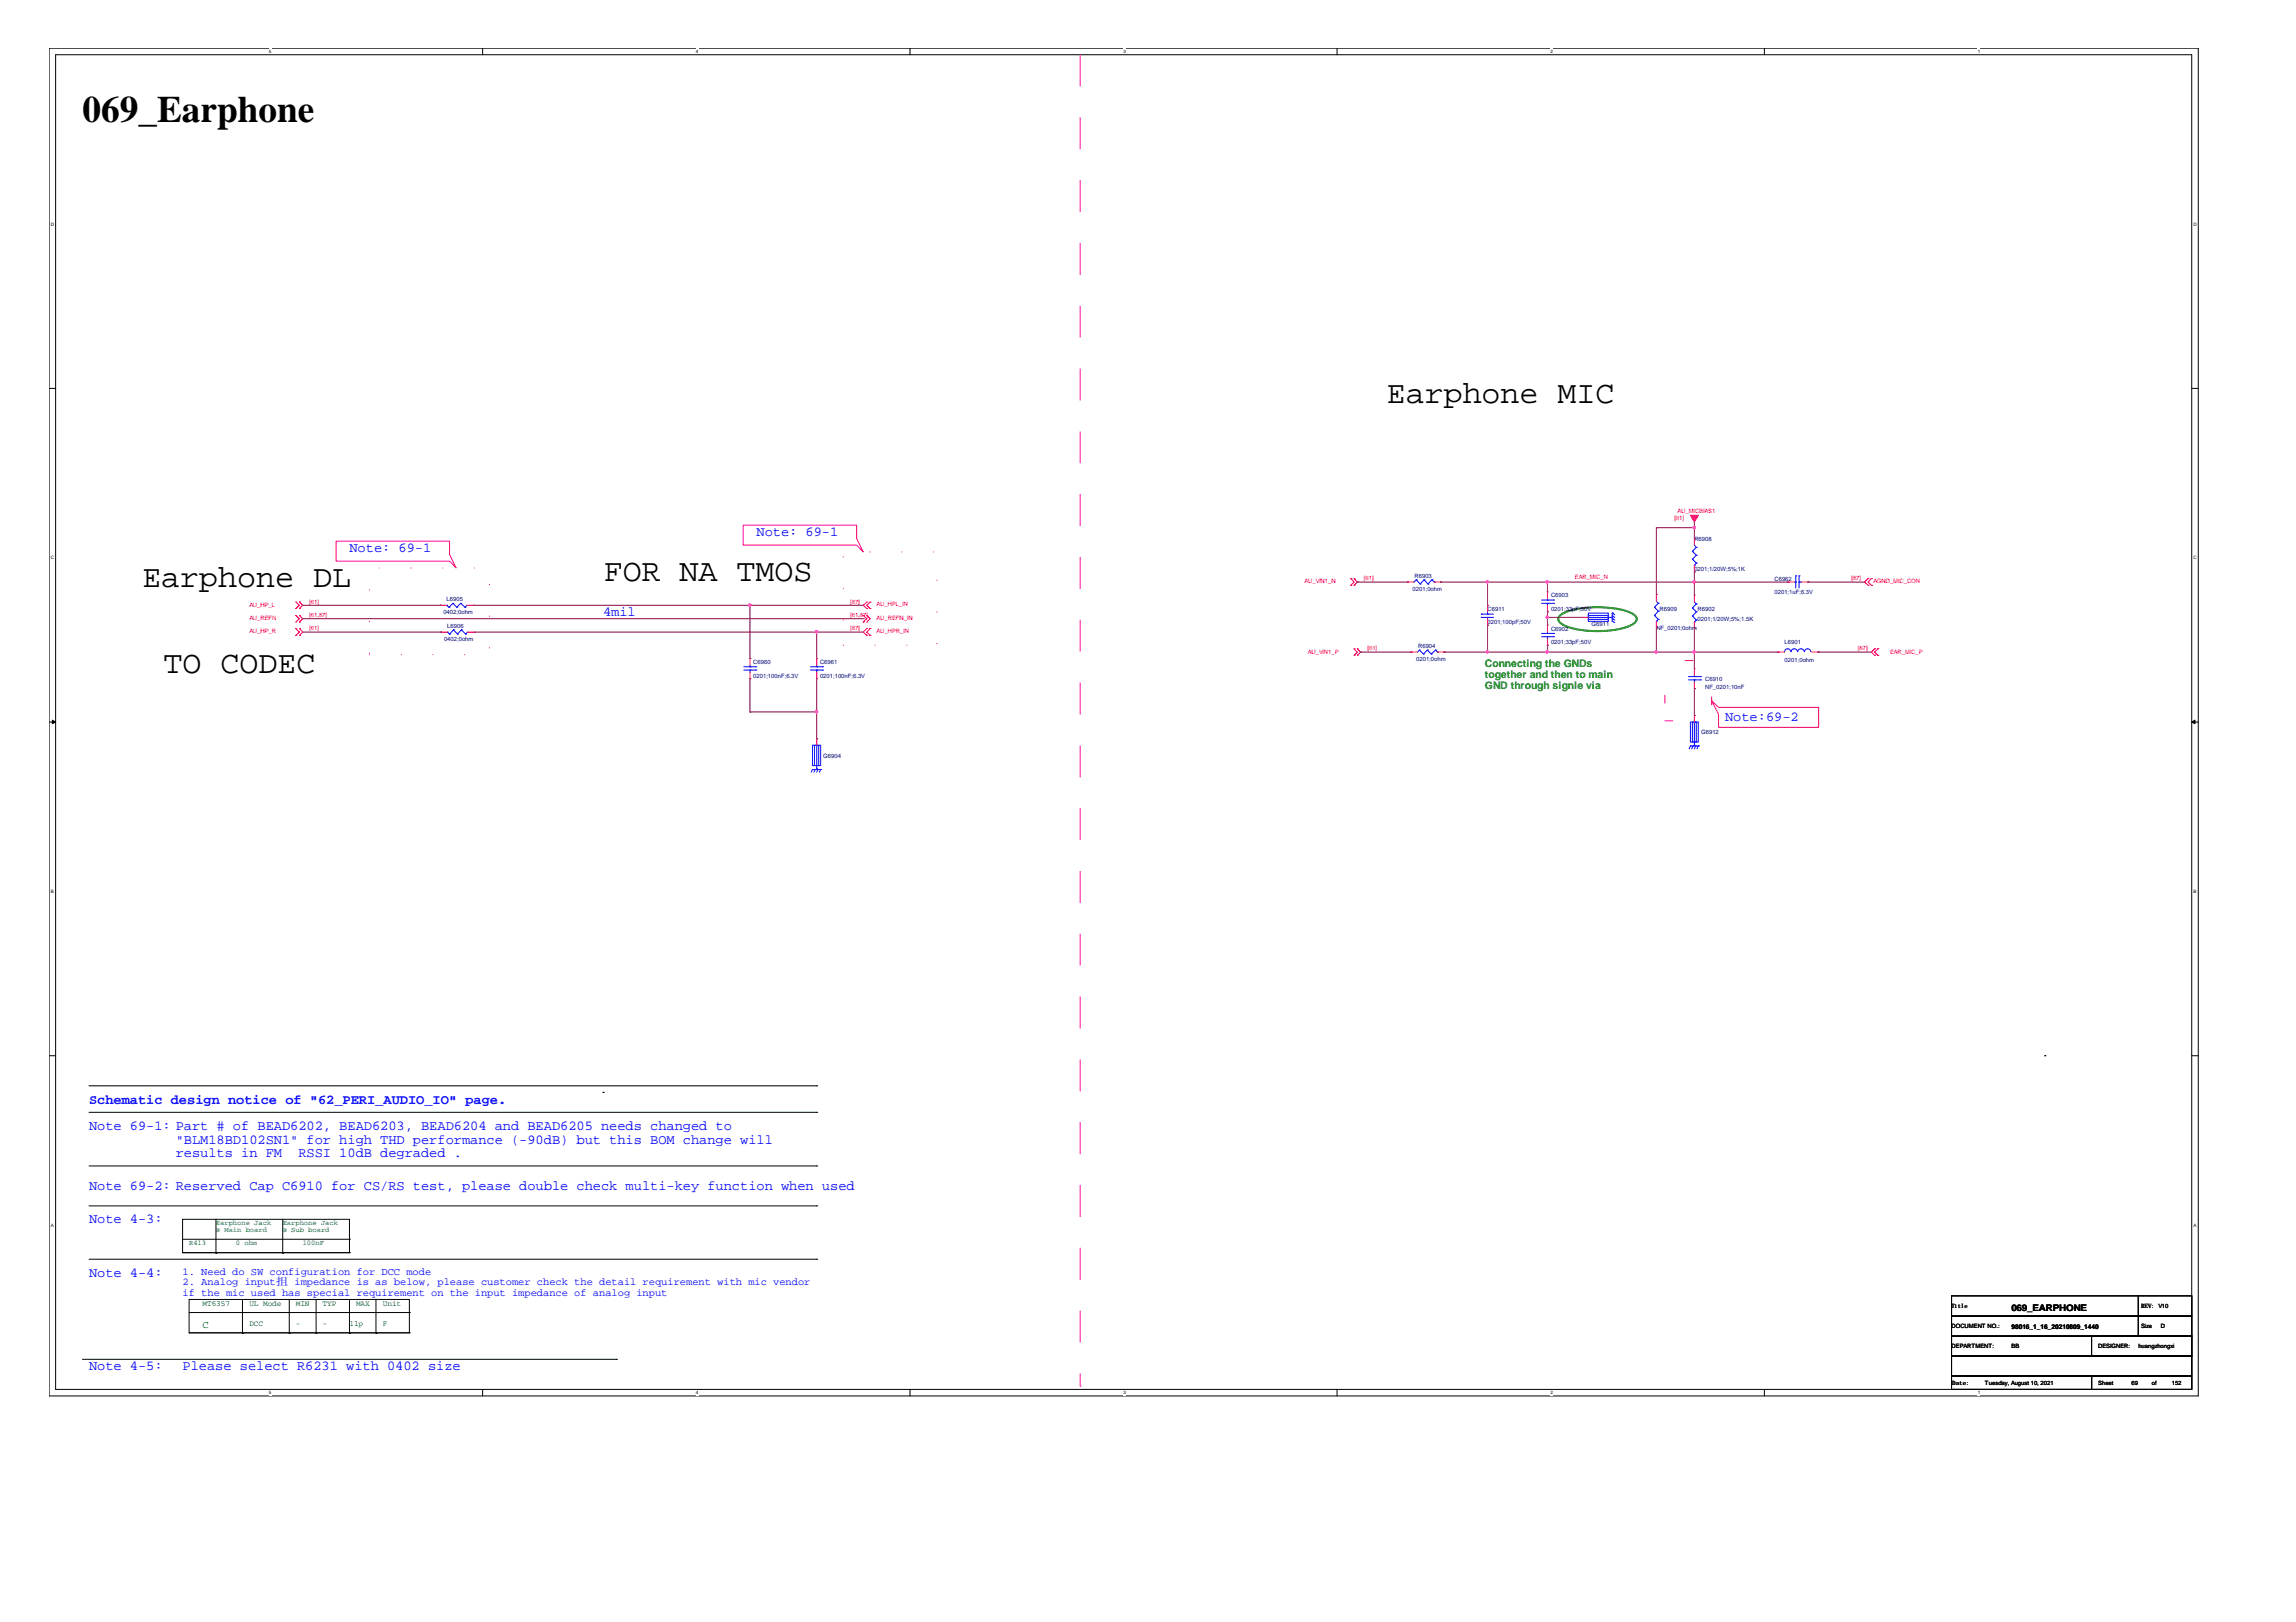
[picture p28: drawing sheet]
<svg xmlns="http://www.w3.org/2000/svg" width="297mm" height="210mm" viewBox="0 0 297 210" stroke-linecap="round" stroke-linejoin="round" font-family="sans-serif">
<defs><g id="words">
<text font-size="4.8" x="10.7" y="15.8">069_Earphone</text>
<g font-size="4.1">
<text x="179.4" y="52.2">Earphone MIC</text>
<text x="18.4" y="75.9">Earphone DL</text>
<text x="78.1" y="75.2">FOR NA TMOS</text>
<text x="21.2" y="87.1">TO CODEC</text>
</g>
<g font-size="1.8" fill="#00f">
<text x="45.2" y="71.4">Note: 69-1</text>
<text x="97.9" y="69.4">Note: 69-1</text>
<text x="78" y="79.7">4mil</text>
<text x="223.2" y="93.4">Note:69-2</text>
<text x="11.5" y="142.9">Schematic design notice of &quot;62_PERI_AUDIO_IO&quot; page.</text>
<text x="11.5" y="146.2">Note 69-1: Part # of BEAD6202, BEAD6203, BEAD6204 and BEAD6205 needs changed to</text>
<text x="22.7" y="148">&quot;BLM18BD102SN1&quot; for high THD performance (-90dB) but this BOM change will</text>
<text x="22.7" y="149.8">results in FM</text>
<text x="38.6" y="149.8">RSSI 10dB degraded .</text>
<text x="11.5" y="154">Note 69-2: Reserved Cap C6910 for CS/RS test, please double check multi-key function when used</text>
<text x="11.5" y="158.3">Note 4-3:</text>
<text x="11.5" y="165.2">Note 4-4:</text>
<text x="11.5" y="177.3">Note 4-5:</text>
<text x="23.6" y="177.3">Please select R6231 with 0402 size</text>
</g>
<g font-size="1.4" fill="#008000">
<text x="192.1" y="86.3">Connecting the GNDs</text>
<text x="192.1" y="87.7">together and then to main</text>
<text x="192.1" y="89.1">GND through signle via</text>
<text x="26.2" y="171.9">C</text>
</g>
<g font-size="1.4" fill="#00f">
<text x="23.6" y="165">1. Need do SW configuration for DCC mode</text>
<text x="23.6" y="166.3">2. Analog input抯 impedance is as below, please customer check the detail requirement with mic vendor</text>
<text x="23.6" y="167.7">if the mic used has special requirement on the input impedance of analog input</text>
</g>
<text font-size="1.2" x="260.2" y="169.7">069_EARPHONE</text>
<g font-size="1" fill="#008000">
<text x="26.2" y="169">MT6357</text>
<text x="32.3" y="169">UL Mode</text>
<text x="32.3" y="171.6">DCC</text>
<text x="38.3" y="171.6">-</text>
<text x="38.3" y="169">MIN</text>
<text x="41.7" y="171.6">-</text>
<text x="41.7" y="169">TYP</text>
<text x="45.2" y="171.6">11p</text>
<text x="46.1" y="169">MAX</text>
<text x="49.5" y="169">Unit</text>
<text x="49.5" y="171.6">F</text>
</g>
<g font-size=".9" fill="#008000">
<text x="24.5" y="161.1">R413</text>
<text x="27.9" y="158.6">Earphone Jack</text>
<text x="27.9" y="159.5">@ Main board</text>
<text x="30.5" y="161.1">0 ohm</text>
<text x="36.6" y="158.6">Earphone Jack</text>
<text x="36.6" y="159.5">@ Sub board</text>
<text x="39.2" y="161.1">100nF</text>
</g>
<g font-size=".8" fill="#f00">
<text x="216.6" y="67.3">[61]</text>
<text x="217" y="66.4">AU_MICBIAS1</text>
<text x="168.8" y="75.5">AU_VIN1_N</text>
<text x="176.4" y="75.1">[61]</text>
<text x="203.8" y="74.9">EAR_MIC_N</text>
<text x="239.5" y="75.1">[87]</text>
<text x="242.4" y="75.5">AGND_MIC_CON</text>
<text x="32.3" y="78.5">AU_HP_L</text>
<text x="32.3" y="80.3">AU_REFN</text>
<text x="32.3" y="82">AU_HP_R</text>
<text x="40" y="78.1">[61]</text>
<text x="40" y="79.8">[61,87]</text>
<text x="40" y="81.5">[61]</text>
<text x="110" y="78.1">[87]</text>
<text x="110" y="79.8">[61,87]</text>
<text x="110" y="81.5">[87]</text>
<text x="113.4" y="78.5">AU_HPL_IN</text>
<text x="113.4" y="80.3">AU_REFN_IN</text>
<text x="113.4" y="81.9">AU_HPR_IN</text>
<text x="169.2" y="84.6">AU_VIN1_P</text>
<text x="176.9" y="84.1">[61]</text>
<text x="240.4" y="84.1">[87]</text>
<text x="244.5" y="84.6">EAR_MIC_P</text>
</g>
<g font-size=".8" fill="#000080">
<text x="219.2" y="70">R6908</text>
<text x="57.8" y="77.7">L6905</text>
<text x="182.8" y="76.5">0201;0ohm</text>
<text x="183" y="74.8">R6903</text>
<text x="200.7" y="77.3">C6903</text>
<text x="219.2" y="73.9">0201;1/20W;5%;1K</text>
<text x="229.6" y="75.2">C6962</text>
<text x="229.6" y="76.9">0201;1uF;6.3V</text>
<text x="57.4" y="79.5">0402;0ohm</text>
<text x="57.4" y="82.9">0402;0ohm</text>
<text x="57.9" y="81.2">L6906</text>
<text x="183.5" y="83.9">R6904</text>
<text x="192.4" y="79.1">C6911</text>
<text x="192.4" y="80.8">0201;100pF;50V</text>
<text x="200.7" y="81.6">C6902</text>
<text x="200.7" y="83.4">0201;33pF;50V</text>
<text x="200.7" y="79.1">0201;33pF;50V</text>
<text x="205.9" y="81">G6911</text>
<text x="214.3" y="81.5">NF_0201;0ohm</text>
<text x="214.7" y="79.1">R6909</text>
<text x="219.6" y="79.1">R6902</text>
<text x="219.6" y="80.4">0201;1/20W;5%;1.5K</text>
<text x="230.9" y="83.4">L6901</text>
<text x="97.5" y="86">C6960</text>
<text x="97.5" y="87.7">0201;100nF;6.3V</text>
<text x="106.1" y="86">C6961</text>
<text x="106.1" y="87.7">0201;100nF;6.3V</text>
<text x="183.2" y="85.5">0201;0ohm</text>
<text x="220.6" y="88.1">C6910</text>
<text x="220.6" y="89.2">NF_0201;10nF</text>
<text x="230.9" y="85.6">0201;0ohm</text>
<text x="220.1" y="95">G6912</text>
<text x="106.5" y="98.1">G6904</text>
</g>
<g font-size=".8">
<text x="252.5" y="169.3">Title</text>
<text x="252.5" y="171.9">DOCUMENT NO.:</text>
<text x="260.2" y="172">98016_1_16_20210809_1440</text>
<text x="277" y="171.9">Size</text>
<text x="277" y="169.3">REV: V10</text>
<text x="279.6" y="171.9">D</text>
<text x="252.5" y="174.5">DEPARTMENT:</text>
<text x="252.6" y="179.3">Date:</text>
<text x="256.8" y="179.3">Tuesday, August 10, 2021</text>
<text x="260.2" y="174.5">BB</text>
<text x="271.4" y="174.5">DESIGNER:</text>
<text x="271.4" y="179.3">Sheet</text>
<text x="275.8" y="179.3">69</text>
<text x="276.6" y="174.5">huangzhongxi</text>
<text x="278.4" y="179.3">of</text>
<text x="281" y="179.3">152</text>
</g>
<g font-size=".6">
<text x="34.8" y="6.9">5</text>
<text x="90" y="6.9">4</text>
<text x="145.3" y="6.9">3</text>
<text x="200.6" y="6.9">2</text>
<text x="255.9" y="6.9">1</text>
<text x="6.6" y="29.2">D</text>
<text x="283.8" y="29.2">D</text>
<text x="6.6" y="72.4">C</text>
<text x="283.8" y="72.4">C</text>
<text x="6.6" y="115.6">B</text>
<text x="283.8" y="115.6">B</text>
<text x="6.6" y="158.8">A</text>
<text x="283.8" y="158.8">A</text>
<text x="34.8" y="180.4">5</text>
<text x="90" y="180.4">4</text>
<text x="145.3" y="180.4">3</text>
<text x="200.6" y="180.4">2</text>
<text x="255.9" y="180.4">1</text>
</g>
</g></defs>
<path d="M6.3 6.2h278.1v174.5h-278.1zM7.2 7.1h276.3v172.7h-276.3z" fill="none" stroke="#000" stroke-width=".13"/>
<g fill="#fff">
<path d="M34.8 6.3h.3v.7h-.3z"/>
<path d="M34.8 179.9h.3v.7h-.3z"/>
</g>
<path d="M62.4 6.2v.9M62.4 179.8v.9" fill="none" stroke="#000" stroke-width=".13"/>
<g fill="#fff">
<path d="M90 6.3h.3v.7h-.3z"/>
<path d="M90 179.9h.3v.7h-.3z"/>
</g>
<path d="M117.7 6.2v.9M117.7 179.8v.9" fill="none" stroke="#000" stroke-width=".13"/>
<g fill="#fff">
<path d="M145.3 6.3h.3v.7h-.3z"/>
<path d="M145.3 179.9h.3v.7h-.3z"/>
</g>
<path d="M173 6.2v.9M173 179.8v.9" fill="none" stroke="#000" stroke-width=".13"/>
<g fill="#fff">
<path d="M200.6 6.3h.3v.7h-.3z"/>
<path d="M200.6 179.9h.3v.7h-.3z"/>
</g>
<path d="M228.3 6.2v.9M228.3 179.8v.9" fill="none" stroke="#000" stroke-width=".13"/>
<g fill="#fff">
<path d="M255.9 6.3h.3v.7h-.3z"/>
<path d="M255.9 179.9h.3v.7h-.3z"/>
<path d="M6.6 28.7h.3v.7h-.3z"/>
<path d="M283.8 28.7h.3v.7h-.3z"/>
<path d="M6.6 71.9h.3v.6h-.3z"/>
<path d="M283.8 71.9h.3v.6h-.3z"/>
</g>
<path d="M6.3 50.3h.9M283.5 50.3h.9" fill="none" stroke="#000" stroke-width=".13"/>
<g fill="#fff">
<path d="M6.6 115h.3v.7h-.3z"/>
<path d="M283.8 115h.3v.7h-.3z"/>
</g>
<path d="M6.3 93.4h.9M283.5 93.4h.9" fill="none" stroke="#000" stroke-width=".13"/>
<g fill="#000" stroke="#000" stroke-width=".13">
<path d="M6.8 93.2l.4 .2-.4 .3z" fill-rule="evenodd"/>
<path d="M283.5 93.4l.5-.2v.5z" fill-rule="evenodd"/>
</g>
<g fill="#fff">
<path d="M6.6 158.2h.3v.7h-.3z"/>
<path d="M283.8 158.2h.3v.7h-.3z"/>
</g>
<g fill="none" stroke="#000" stroke-width=".13">
<path d="M6.3 136.6h.9M264.5 136.6h.1M283.5 136.6h.9M11.5 150.9h94.2M11.5 156.1h94.2M11.5 143.9h94.2M11.5 140.5h94.2M23.6 157.8h21.6v4.3h-21.6zM27.9 157.8v4.4M36.6 157.8v4.4M78 141.4h.1M105.7 150.9h.1"/>
<path d="M105.7 156.1h.1M105.7 143.9h.1M105.7 140.5h.1M10.7 175.9h69.1M11.5 163h94.2M23.6 160.4h21.6M23.6 162.1h21.6M24.5 168.2h28.5v4.3h-28.5zM24.5 169.9h28.5M24.5 172.5h28.5M27.9 162.2h.1M31.4 172.6h.1"/>
<path d="M31.4 168.2v4.4M36.6 162.2h.1M37.4 172.6h.1M37.4 168.2v4.4M40.9 172.6h.1M40.9 168.2v4.4M45.2 160.4h.1M45.2 162.1h.1M45.2 172.6h.1M45.2 168.2v4.4M48.6 172.6h.1M48.6 168.2v4.4"/>
<path d="M53 169.9h.1M53 172.5h.1M79.8 175.9h.1M105.7 163h.1M252.5 167.7h24.1v2.6h-24.1zM252.5 170.3h24.1v2.6h-24.1zM252.5 178.1h18.1v1.7h-18.1zM252.5 175.5h31v2.6h-31zM252.5 172.9h31v2.6h-31zM270.6 178.1h12.9v1.7h-12.9zM270.6 172.9h12.9v2.6h-12.9zM276.6 167.7h6.9v2.6h-6.9z"/>
<path d="M276.6 170.3h6.9v2.6h-6.9z"/>
</g>
<path d="M47.8 73.5h15.5v11.2h-15.5zM109.1 71.4h12.1v12.1h-12.1z" fill="none" stroke="#ff0080" stroke-width=".13" stroke-dasharray="0 4.1"/>
<path d="M43.5 70h14.7v1.8l.8 1.7-.8-.9h-14.7zM96.1 68h14.7v1.7l.9 1.7-.9-.9h-14.7zM221.4 90.7l.9 .8h13v2.6h-13v-1.7z" fill="none" stroke="#ff0080" stroke-width=".13"/>
<path d="M201.7 79.8a3.6 3.6 0 0 1 2.1-1 13.9 13.9 0 0 1 7.1 .5l.7 .5 .2 .3a1.76 1.76 0 0 1-1.5 1.1 13.5 13.5 0 0 1-7.8-.2l-.8-.6-.1-.3z" fill="none" stroke="#008000" stroke-width=".25"/>
<path d="M215.4 85.5h6v7.8h-6z" fill="none" stroke="#ff0080" stroke-width=".13" stroke-dasharray="1 7.1"/>
<path d="M139.7 7.1v172.3M139.7 179.4h.1" fill="none" stroke="#f0f" stroke-width=".13" stroke-dasharray="4.1 4.1"/>
<g fill="none" stroke="#f00" stroke-width=".13">
<path d="M38.3 78.8h.1M38.3 77.9h.1M38.3 79.6h.1M38.3 77.9l.4 .4-.4 .5M38.3 79.6l.4 .5-.4 .4M38.7 77.9h.1M38.7 78.8h.1M38.7 79.6h.1M38.7 77.9l.5 .4-.5 .5M38.7 79.6l.5 .5-.5 .4M56.9 78.3h.1M56.9 78.3h.9"/>
<path d="M60.4 78.3h.9M61.3 78.3h.1M111.7 79.6h.1M111.7 79.6l.4 .5-.4 .4M112.1 77.9h.1M112.1 78.8h.1M112.1 79.6h.1M112.1 77.9l-.4 .4 .4 .5M112.1 79.6l.5 .5-.5 .4M112.6 78.8h.1M112.6 77.9h.1M112.6 77.9l-.5 .4 .5 .5"/>
<path d="M174.8 74.9h.1M174.8 75.7h.1M174.8 74.9l.4 .4-.4 .4M175.2 75.7h.1M175.2 74.9h.1M175.2 74.9l.4 .4-.4 .4M182.1 75.3h.1M182.1 75.3h.8M185.5 75.3h.9M186.4 75.3h.1M192.4 78.3h.1M192.4 78.3v.9"/>
<path d="M200.2 76.6h.1M200.2 79.2h.1M200.2 76.6v.9M200.2 78.3v.9M204.6 79.9h.1M204.6 79.9h.9M214.3 76.9h.1M214.3 76.9v.9M219.2 69.7h.1M219.2 74h.1M219.2 77h.1M219.2 69.7v.8"/>
<path d="M219.2 73.2v.8M219.2 77v.9M231.3 75.3h.1M231.3 75.3h.9M233 75.3h.9M233.9 75.3h.1M241.7 75.7h.1M241.7 74.9h.1M241.7 74.9l-.5 .4 .5 .4M242.1 74.9h.1M242.1 75.7h.1M242.1 74.9l-.4 .4 .4 .4"/>
<path d="M38.3 80.5h.1M38.3 82.2h.1M38.3 81.3h.1M38.3 81.3l.4 .5-.4 .4M38.7 80.5h.1M38.7 81.3h.1M38.7 82.2h.1M38.7 81.3l.5 .5-.5 .4M57 81.8h.1M57 81.8h.9M60.5 81.8h.8M61.3 81.8h.1"/>
<path d="M97 85.2h.1M97 87.8h.1M97 85.2v.9M97 87v.8M105.7 95.6h.1M105.7 85.2h.1M105.7 87.8h.1M105.7 85.2v.9M105.7 87v.8M105.7 95.6v.8M111.7 80.5h.1M112.1 80.5h.1"/>
<path d="M112.1 81.3h.1M112.1 82.2h.1M112.1 81.3l-.4 .5 .4 .4M112.6 82.2h.1M112.6 81.3h.1M112.6 81.3l-.5 .5 .5 .4M175.2 84h.1M175.2 84.8h.1M175.2 84l.4 .4-.4 .4M175.6 84.8h.1M175.6 84h.1M175.6 84l.4 .4-.4 .4"/>
<path d="M182.5 84.4h.1M182.5 84.4h.9M186 84.4h.8M186.8 84.4h.1M192.4 80.9h.1M192.4 80.1v.8M200.2 80.9h.1M200.2 83.5h.1M200.2 80.9v.9M200.2 82.6v.9M214.3 81.3h.1M214.3 80.4v.9"/>
<path d="M219.2 81.3h.1M219.2 86.5h.1M219.2 89.1h.1M219.2 92.6h.1M219.2 80.5v.8M219.2 86.5v.9M219.2 88.3v.8M219.2 92.6v.8M230 84.4h.1M230 84.4h.9M234.3 84.4h.9M235.2 84.4h.1"/>
<path d="M242.5 84.8h.1M242.5 84h.1M242.5 84l-.4 .4 .4 .4M243 84h.1M243 84.8h.1M243 84l-.5 .4 .5 .4"/>
</g>
<path d="M218.7 66.7h1l-.5 .8z" fill-rule="evenodd" fill="#f00" stroke="#f00" stroke-width=".13"/>
<g fill="none" stroke="#00f" stroke-width=".13">
<path d="M57.8 78.3h.1M57.8 78.3l.3 .3M58.1 78.6h.1M58.6 78.1h.1M58.6 78.1l.5 .5M58.6 78.1l-.5 .5M59.1 78.6h.1M59.6 78.1h.1M59.6 78.1l.6 .5M59.6 78.1l-.5 .5M60.2 78.6h.1M60.4 78.3l-.2 .3"/>
<path d="M183.2 75h.1M183.2 75l-.3 .3M183.2 75l.5 .6M183.7 75.6h.1M184.2 75h.1M184.2 75l-.5 .6M184.2 75l.5 .6M184.7 75.6h.1M185.3 75h.1M185.3 75l-.6 .6M185.3 75l.2 .3M185.5 75.3h.1"/>
<path d="M191.6 79.5h.1M191.6 79.9h.1M191.6 79.5h1.6M191.6 79.9h1.6M192.4 79.9h.1M192.4 79.5h.1M192.4 79.2v.3M192.4 79.9v.2M199.4 78.1h1.6M199.4 77.7h1.6M200.2 77.7h.1M200.2 78.1h.1"/>
<path d="M200.2 77.5v.2M200.2 78.1v.2M201 78.1h.1M201 77.7h.1M205.5 79.6h2.6v.6h-2.6zM205.5 79.3h2.6v1.1h-2.6zM205.5 79.9h.1M205.5 79.9h3M208.5 79.9h.1M208.6 79.3h.1M208.6 79.7h.1M208.6 79.3v1.1"/>
<path d="M208.6 79.3l.3 .3M208.6 79.7l.3 .2M214 78.6h.1M214 79.6h.1M214 78.6l.5 .5M214 79.6l.5 .6M214.3 77.8l.2 .3M214.5 78.1h.1M214.5 79.1h.1M214.5 78.1l-.5 .5M214.5 79.1l-.5 .5M218.9 71.3h.1"/>
<path d="M218.9 72.4h.1M218.9 78.7h.1M218.9 79.7h.1M218.9 71.3l.6 .6M218.9 72.4l.6 .5M218.9 78.7l.6 .5M218.9 79.7l.6 .5M219.2 73.2h.1M219.2 70.5l.3 .3M219.2 77.9l.3 .3M219.5 70.8h.1M219.5 71.9h.1"/>
<path d="M219.5 72.9h.1M219.5 78.2h.1M219.5 79.2h.1M219.5 70.8l-.6 .5M219.5 71.9l-.6 .5M219.5 72.9l-.3 .3M219.5 78.2l-.6 .5M219.5 79.2l-.6 .5M232.2 75.3h.1M232.3 75.3h.1M232.3 74.5h.1M232.3 74.5v1.6"/>
<path d="M232.7 74.5h.1M232.7 75.3h.1M232.7 75.3h.3M232.7 74.5v1.6M57.9 81.8h.1M57.9 81.8l.3 .3M58.2 82.1h.1M58.7 81.5h.1M58.7 81.5l.5 .6M58.7 81.5l-.5 .6M59.2 82.1h.1M59.7 81.5h.1"/>
<path d="M59.7 81.5l.5 .6M59.7 81.5l-.5 .6M60.2 82.1h.1M60.5 81.8l-.3 .3M96.2 86.7h1.6M96.2 86.3h1.6M97 86.3h.1M97 86.7h.1M97 86.1v.2M97 86.7v.3M97.8 86.7h.1M97.8 86.3h.1"/>
<path d="M104.9 86.7h1.5M104.9 86.3h1.5M105.1 96.4h1.1v2.7h-1.1zM105.1 99.6h.1M105.1 99.6h1.1M105.1 99.6l-.2 .3M105.4 96.4h.5v2.7h-.5zM105.5 99.6h.1M105.5 99.6l-.2 .3M105.7 96.4h.1M105.7 99.5h.1M105.7 86.3h.1"/>
<path d="M105.7 86.7h.1M105.7 86.1v.2M105.7 86.7v.3M105.7 96.4v3.1M105.8 99.6h.1M105.8 99.6l-.1 .3M106.2 99.6h.1M106.2 99.6l-.2 .3M106.4 86.7h.1M106.4 86.3h.1M183.6 84.1h.1M183.6 84.1l-.2 .3"/>
<path d="M183.6 84.1l.5 .5M184.1 84.6h.1M184.7 84.1h.1M184.7 84.1l-.6 .5M184.7 84.1l.5 .5M185.2 84.6h.1M185.7 84.1h.1M185.7 84.1l-.5 .5M185.7 84.1l.3 .3M186 84.4h.1M199.4 82.4h1.6M199.4 82h1.6"/>
<path d="M200.2 82h.1M200.2 82.4h.1M200.2 81.8v.2M200.2 82.4v.2M201 82.4h.1M201 82h.1M208.6 80.1h.1M208.6 80.4h.1M208.6 80.1l.3 .1M208.6 80.4l.3 .2M214.3 80.4h.1M214.5 80.2h.1"/>
<path d="M214.5 80.2l-.2 .2M218.4 88h1.6M218.4 87.6h1.6M218.7 93.4h1v2.6h-1zM218.7 96.5h.1M218.7 96.5h1M218.7 96.5l-.2 .4M218.9 93.4h.6v2.6h-.6zM219 96.5h.1M219 96.5l-.1 .4M219.2 80.5h.1M219.2 87.6h.1"/>
<path d="M219.2 88h.1M219.2 93.4h.1M219.2 96.4h.1M219.2 87.4v.2M219.2 88v.3M219.2 93.4v3M219.4 96.5h.1M219.4 96.5l-.2 .4M219.5 80.2h.1M219.5 80.2l-.3 .3M219.7 96.5h.1M219.7 96.5l-.2 .4"/>
<path d="M220 88h.1M220 87.6h.1M230.9 84.3a.4 .4 0 0 1 .4-.3 .4 .4 0 0 1 .4 .3M231.7 84.3a.4 .4 0 0 1 .4-.3 .4 .4 0 0 1 .4 .3M232.6 84.3a.43 .43 0 0 1 .4-.3 .43 .43 0 0 1 .4 .3M233.5 84.3a.4 .4 0 0 1 .4-.3 .4 .4 0 0 1 .4 .3"/>
</g>
<g fill="none" stroke="#800040" stroke-width=".13">
<path d="M39.2 78.3h17.7M56.9 78.3h.1M61.3 78.3h50.4M97 78.3h.1M97 78.3v6.9M175.6 75.3h.1M175.6 75.3h6.5M186.4 75.3h.1M186.4 75.3h44.9M192.4 75.3h.1M192.4 75.3v3M200.2 79.2h.1"/>
<path d="M200.2 79.9h.1M200.2 75.3h.1M200.2 75.3v1.3M200.2 79.2v1.7M200.2 79.9h4.4M214.3 68.3h.1M214.3 68.3v8.6M214.3 68.3h4.9M219.2 74h.1M219.2 75.3h.1M219.2 68.3h.1M219.2 69.7h.1"/>
<path d="M219.2 67.5v2.2M219.2 74v3M233.9 75.3h.1M233.9 75.3h7.3M39.2 80.1h72.5M39.2 81.8h17.8M57 81.8h.1M61.3 81.8h50.4M97 92.1h.1M97 87.8v4.3M97 92.1h8.7M105.7 81.8h.1"/>
<path d="M105.7 92.1h.1M105.7 95.6h.1M105.7 81.8v3.4M105.7 87.8v7.8M111.7 80.1h.1M176 84.4h.1M176 84.4h6.5M186.8 84.4h.1M186.8 84.4h43.2M192.4 80.9h.1M192.4 84.4h.1M192.4 80.9v3.5"/>
<path d="M200.2 83.5h.1M200.2 83.5v.9M214.3 84.4h.1M214.3 81.3h.1M214.3 81.3v3.1M219.2 84.4h.1M219.2 81.3h.1M219.2 89.1h.1M219.2 81.3v5.2M219.2 89.1v3.5M235.2 84.4h.1M235.2 84.4h6.9"/>
</g>
<g fill="#f0f" stroke="#f0f" stroke-width=".13">
<path d="M192.3 75.2h.2v.2h-.2z" fill-rule="evenodd"/>
<path d="M200.1 79.8h.2v.2h-.2z" fill-rule="evenodd"/>
<path d="M200.1 84.2h.2v.3h-.2z" fill-rule="evenodd"/>
<path d="M192.3 84.2h.2v.3h-.2z" fill-rule="evenodd"/>
<path d="M219.1 75.2h.2v.2h-.2z" fill-rule="evenodd"/>
<path d="M200.1 75.2h.2v.2h-.2z" fill-rule="evenodd"/>
<path d="M105.5 92h.2v.2h-.2z" fill-rule="evenodd"/>
<path d="M105.5 81.7h.2v.2h-.2z" fill-rule="evenodd"/>
<path d="M96.9 78.2h.2v.2h-.2z" fill-rule="evenodd"/>
<path d="M219.1 68.2h.2v.2h-.2z" fill-rule="evenodd"/>
<path d="M219.1 84.2h.2v.3h-.2z" fill-rule="evenodd"/>
<path d="M214.2 84.2h.2v.3h-.2z" fill-rule="evenodd"/>
<path d="M192.3 75.2h.2v.2h-.2z" fill-rule="evenodd"/>
<path d="M200.1 79.8h.2v.2h-.2z" fill-rule="evenodd"/>
<path d="M200.1 84.2h.2v.3h-.2z" fill-rule="evenodd"/>
<path d="M192.3 84.2h.2v.3h-.2z" fill-rule="evenodd"/>
<path d="M219.1 75.2h.2v.2h-.2z" fill-rule="evenodd"/>
<path d="M200.1 75.2h.2v.2h-.2z" fill-rule="evenodd"/>
<path d="M105.5 92h.2v.2h-.2z" fill-rule="evenodd"/>
<path d="M105.5 81.7h.2v.2h-.2z" fill-rule="evenodd"/>
<path d="M96.9 78.2h.2v.2h-.2z" fill-rule="evenodd"/>
<path d="M219.1 68.2h.2v.2h-.2z" fill-rule="evenodd"/>
<path d="M219.1 84.2h.2v.3h-.2z" fill-rule="evenodd"/>
<path d="M214.2 84.2h.2v.3h-.2z" fill-rule="evenodd"/>
</g>
<use href="#words"/>
</svg>
